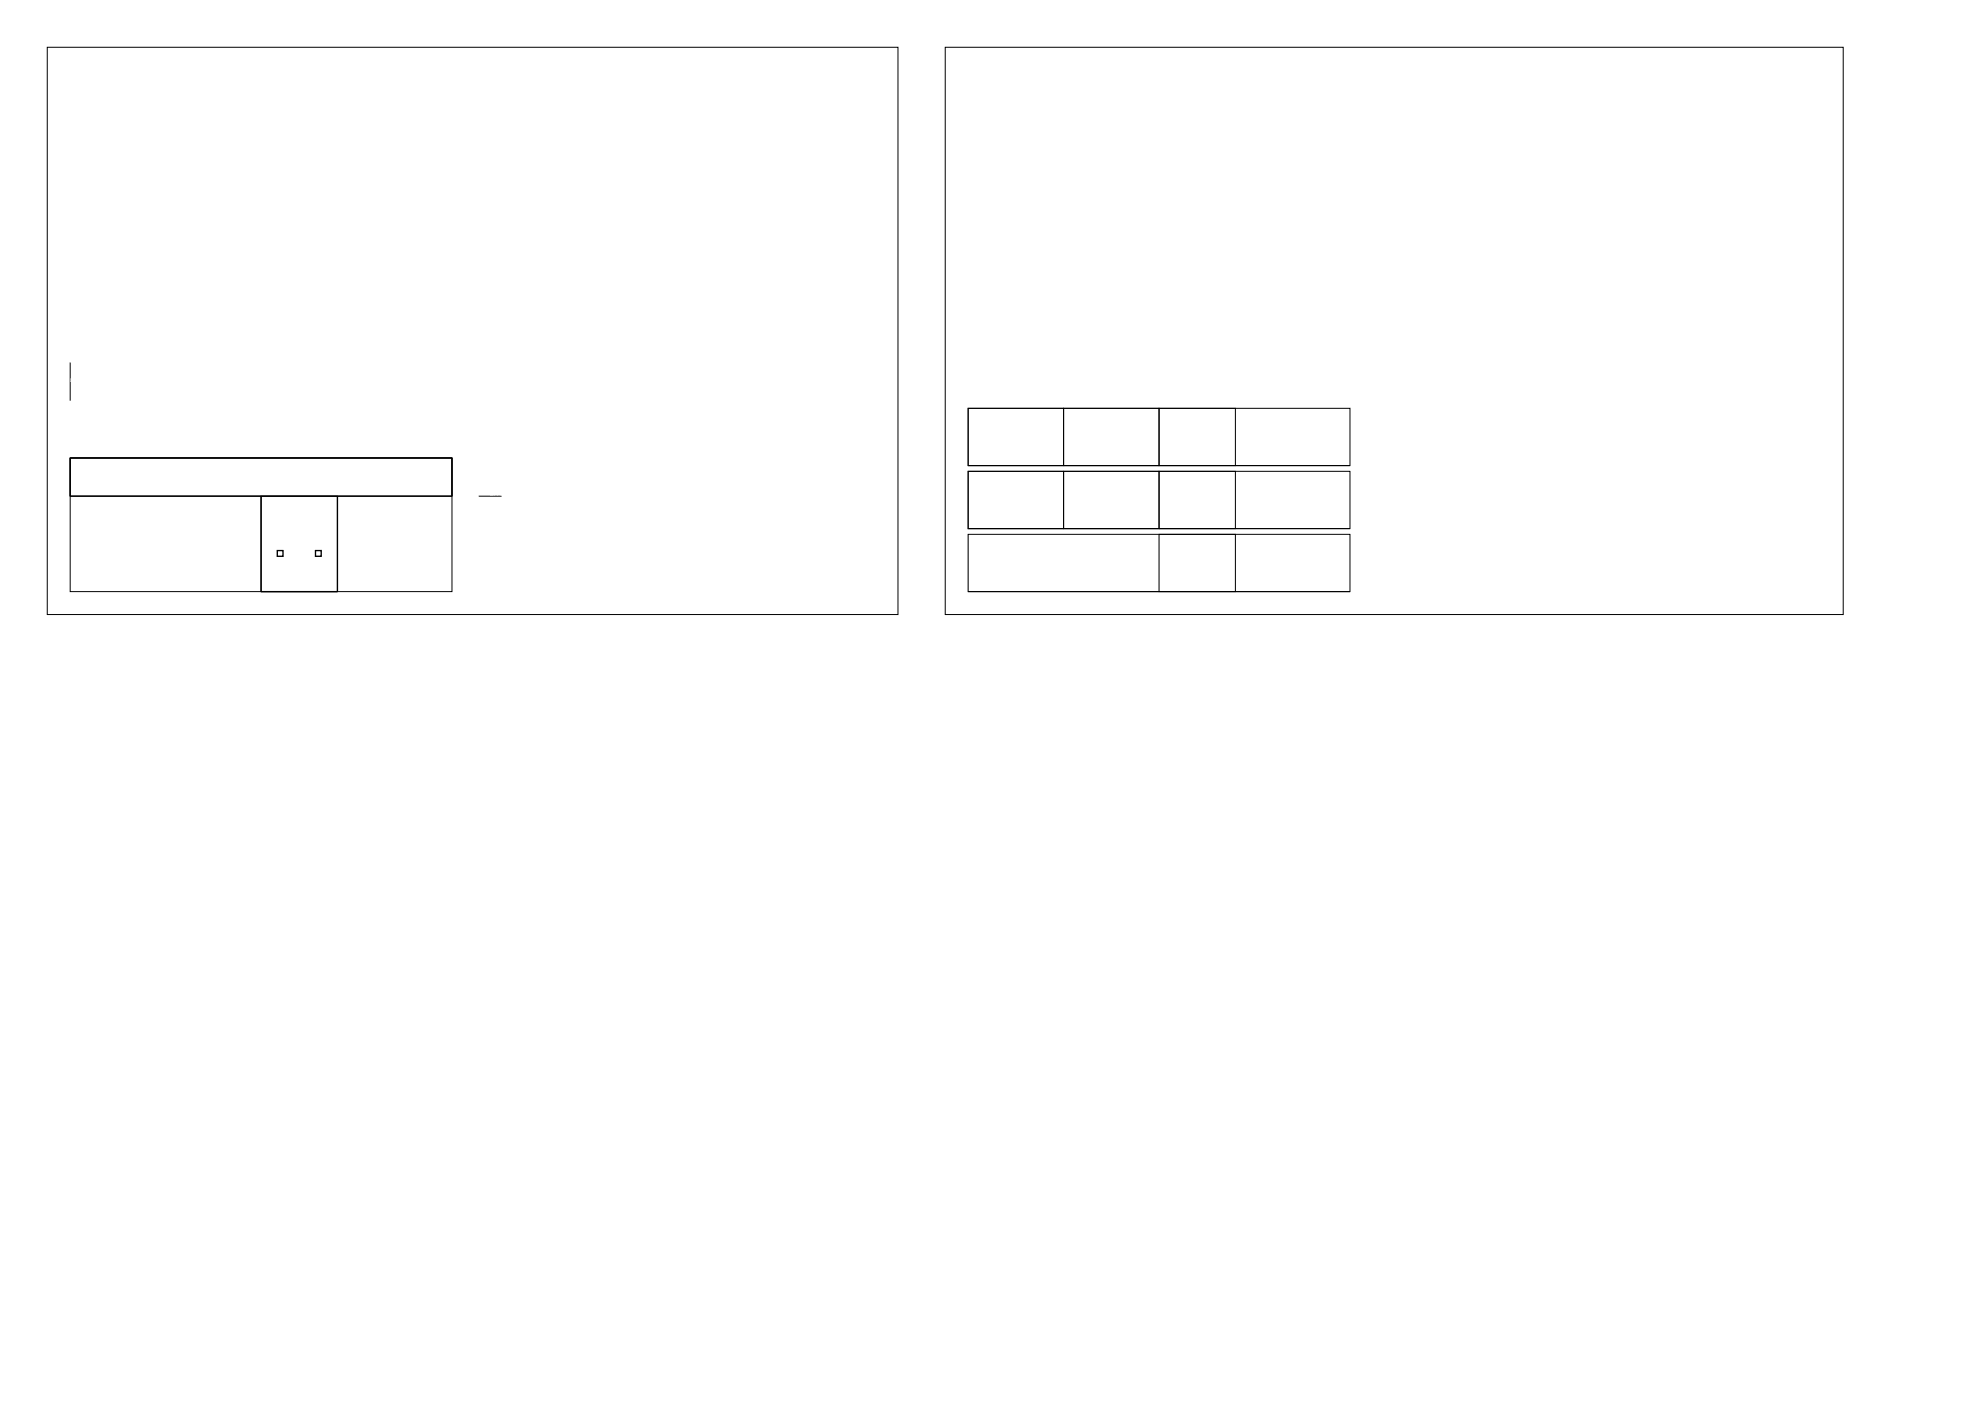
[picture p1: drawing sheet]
<svg xmlns="http://www.w3.org/2000/svg" width="420mm" height="297mm" viewBox="0 0 420 297" stroke-linecap="round" stroke-linejoin="round" font-family="sans-serif">
<defs><g id="words">
<g font-size="1.1" fill="#fff">
<text x="14.8" y="80.7">D2711AF</text>
<text x="103.7" y="105">DF744D9</text>
</g>
</g></defs>
<g fill="none" stroke="#000" stroke-width=".21">
<path d="M10 10h180v120h-180zM200 10h190v120h-190zM14.8 76.7v8.1M14.8 96.9h80.8v28.3h-80.8zM14.8 96.9h80.8v8.1h-80.8zM204.8 86.4h20.2v12.1h-20.2zM204.8 86.4h80.8v12.1h-80.8zM204.8 99.7h20.2v12.1h-20.2zM204.8 99.7h80.8v12.1h-80.8zM204.8 98.5h80.8M225 86.4h20.2v12.1h-20.2zM225 99.7h20.2v12.1h-20.2z"/>
<path d="M245.2 86.4h16.2v12.1h-16.2zM245.2 99.7h16.2v12.1h-16.2zM55.2 105h16.2v20.2h-16.2zM101.3 105h4.8M204.8 113h80.8v12.2h-80.8zM204.8 111.8h80.8M245.2 113h16.2v12.2h-16.2zM204.8 125.2h80.8"/>
</g>
<path d="M14.8 96.9h80.8v8.1h-80.8zM55.2 105v20.2h16.2v-20.2M58.7 116.5h1.2v1.2h-1.2zM66.8 116.5h1.2v1.2h-1.2z" fill="none" stroke="#000" stroke-width=".28"/>
<use href="#words"/>
</svg>
